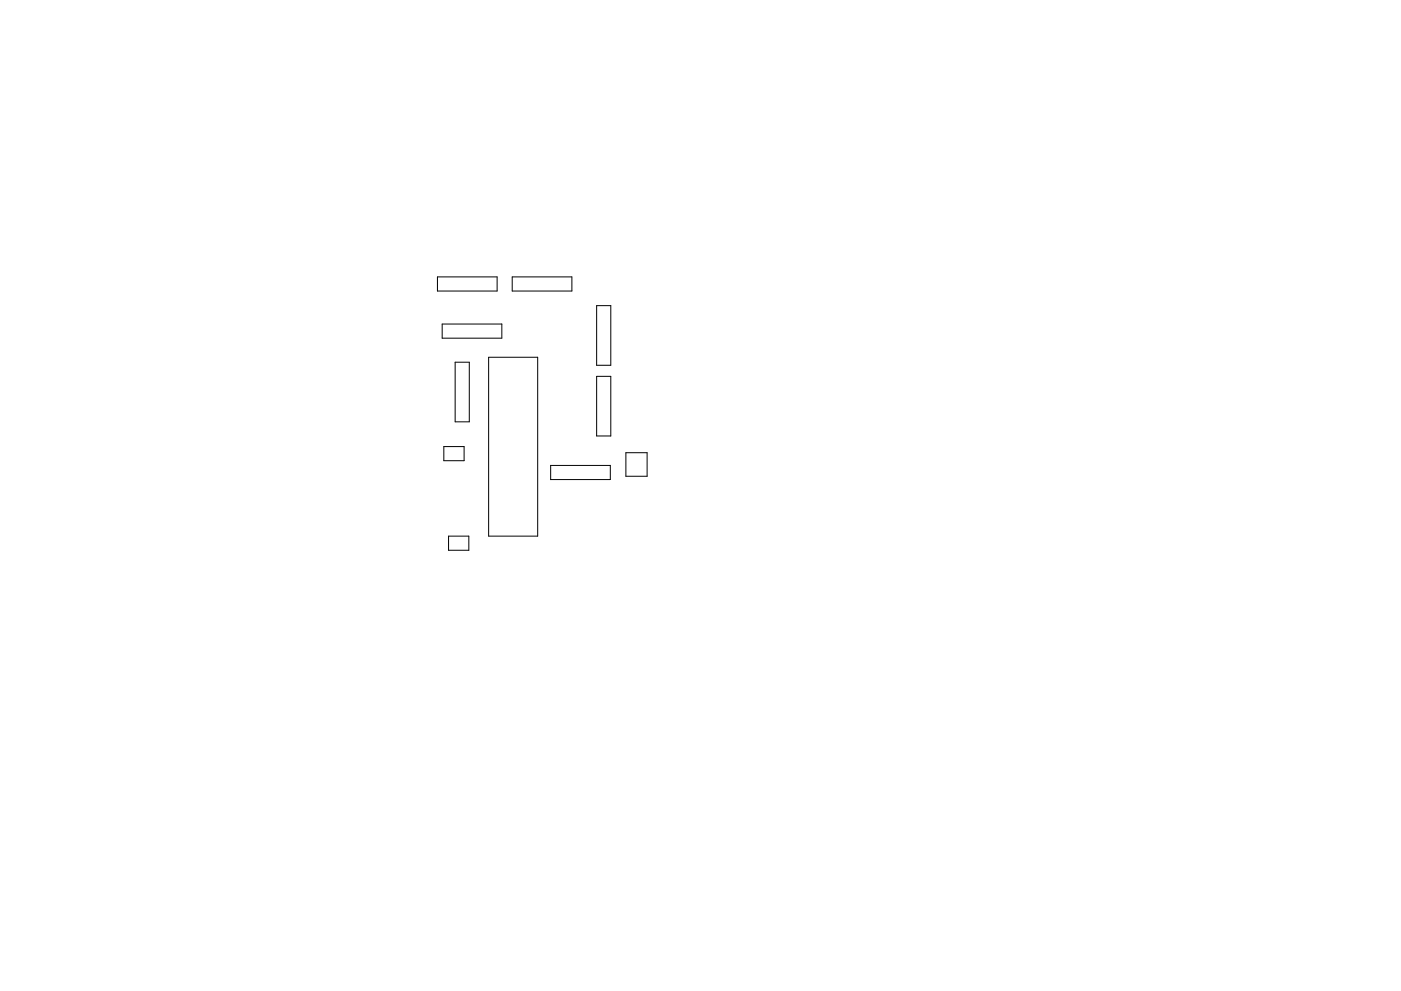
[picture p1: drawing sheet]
<svg xmlns="http://www.w3.org/2000/svg" width="297mm" height="210mm" viewBox="0 0 297 210" stroke-linecap="round" stroke-linejoin="round" font-family="sans-serif">
<path d="M92.7 58.7h12.7v3h-12.7zM108.6 58.7h12.6v3h-12.6zM93.7 68.7h12.7v3h-12.7zM96.5 76.8h3v12.7h-3zM103.6 75.8h10.4v37.9h-10.4zM126.5 64.8h3v12.7h-3zM126.5 79.8h3v12.7h-3zM94.1 94.7h4.3v3h-4.3zM116.8 98.7h12.6v3h-12.6zM132.7 96h4.5v5h-4.5zM95.1 113.7h4.3v3h-4.3z" fill="none" stroke="#000" stroke-width=".21"/>
</svg>
